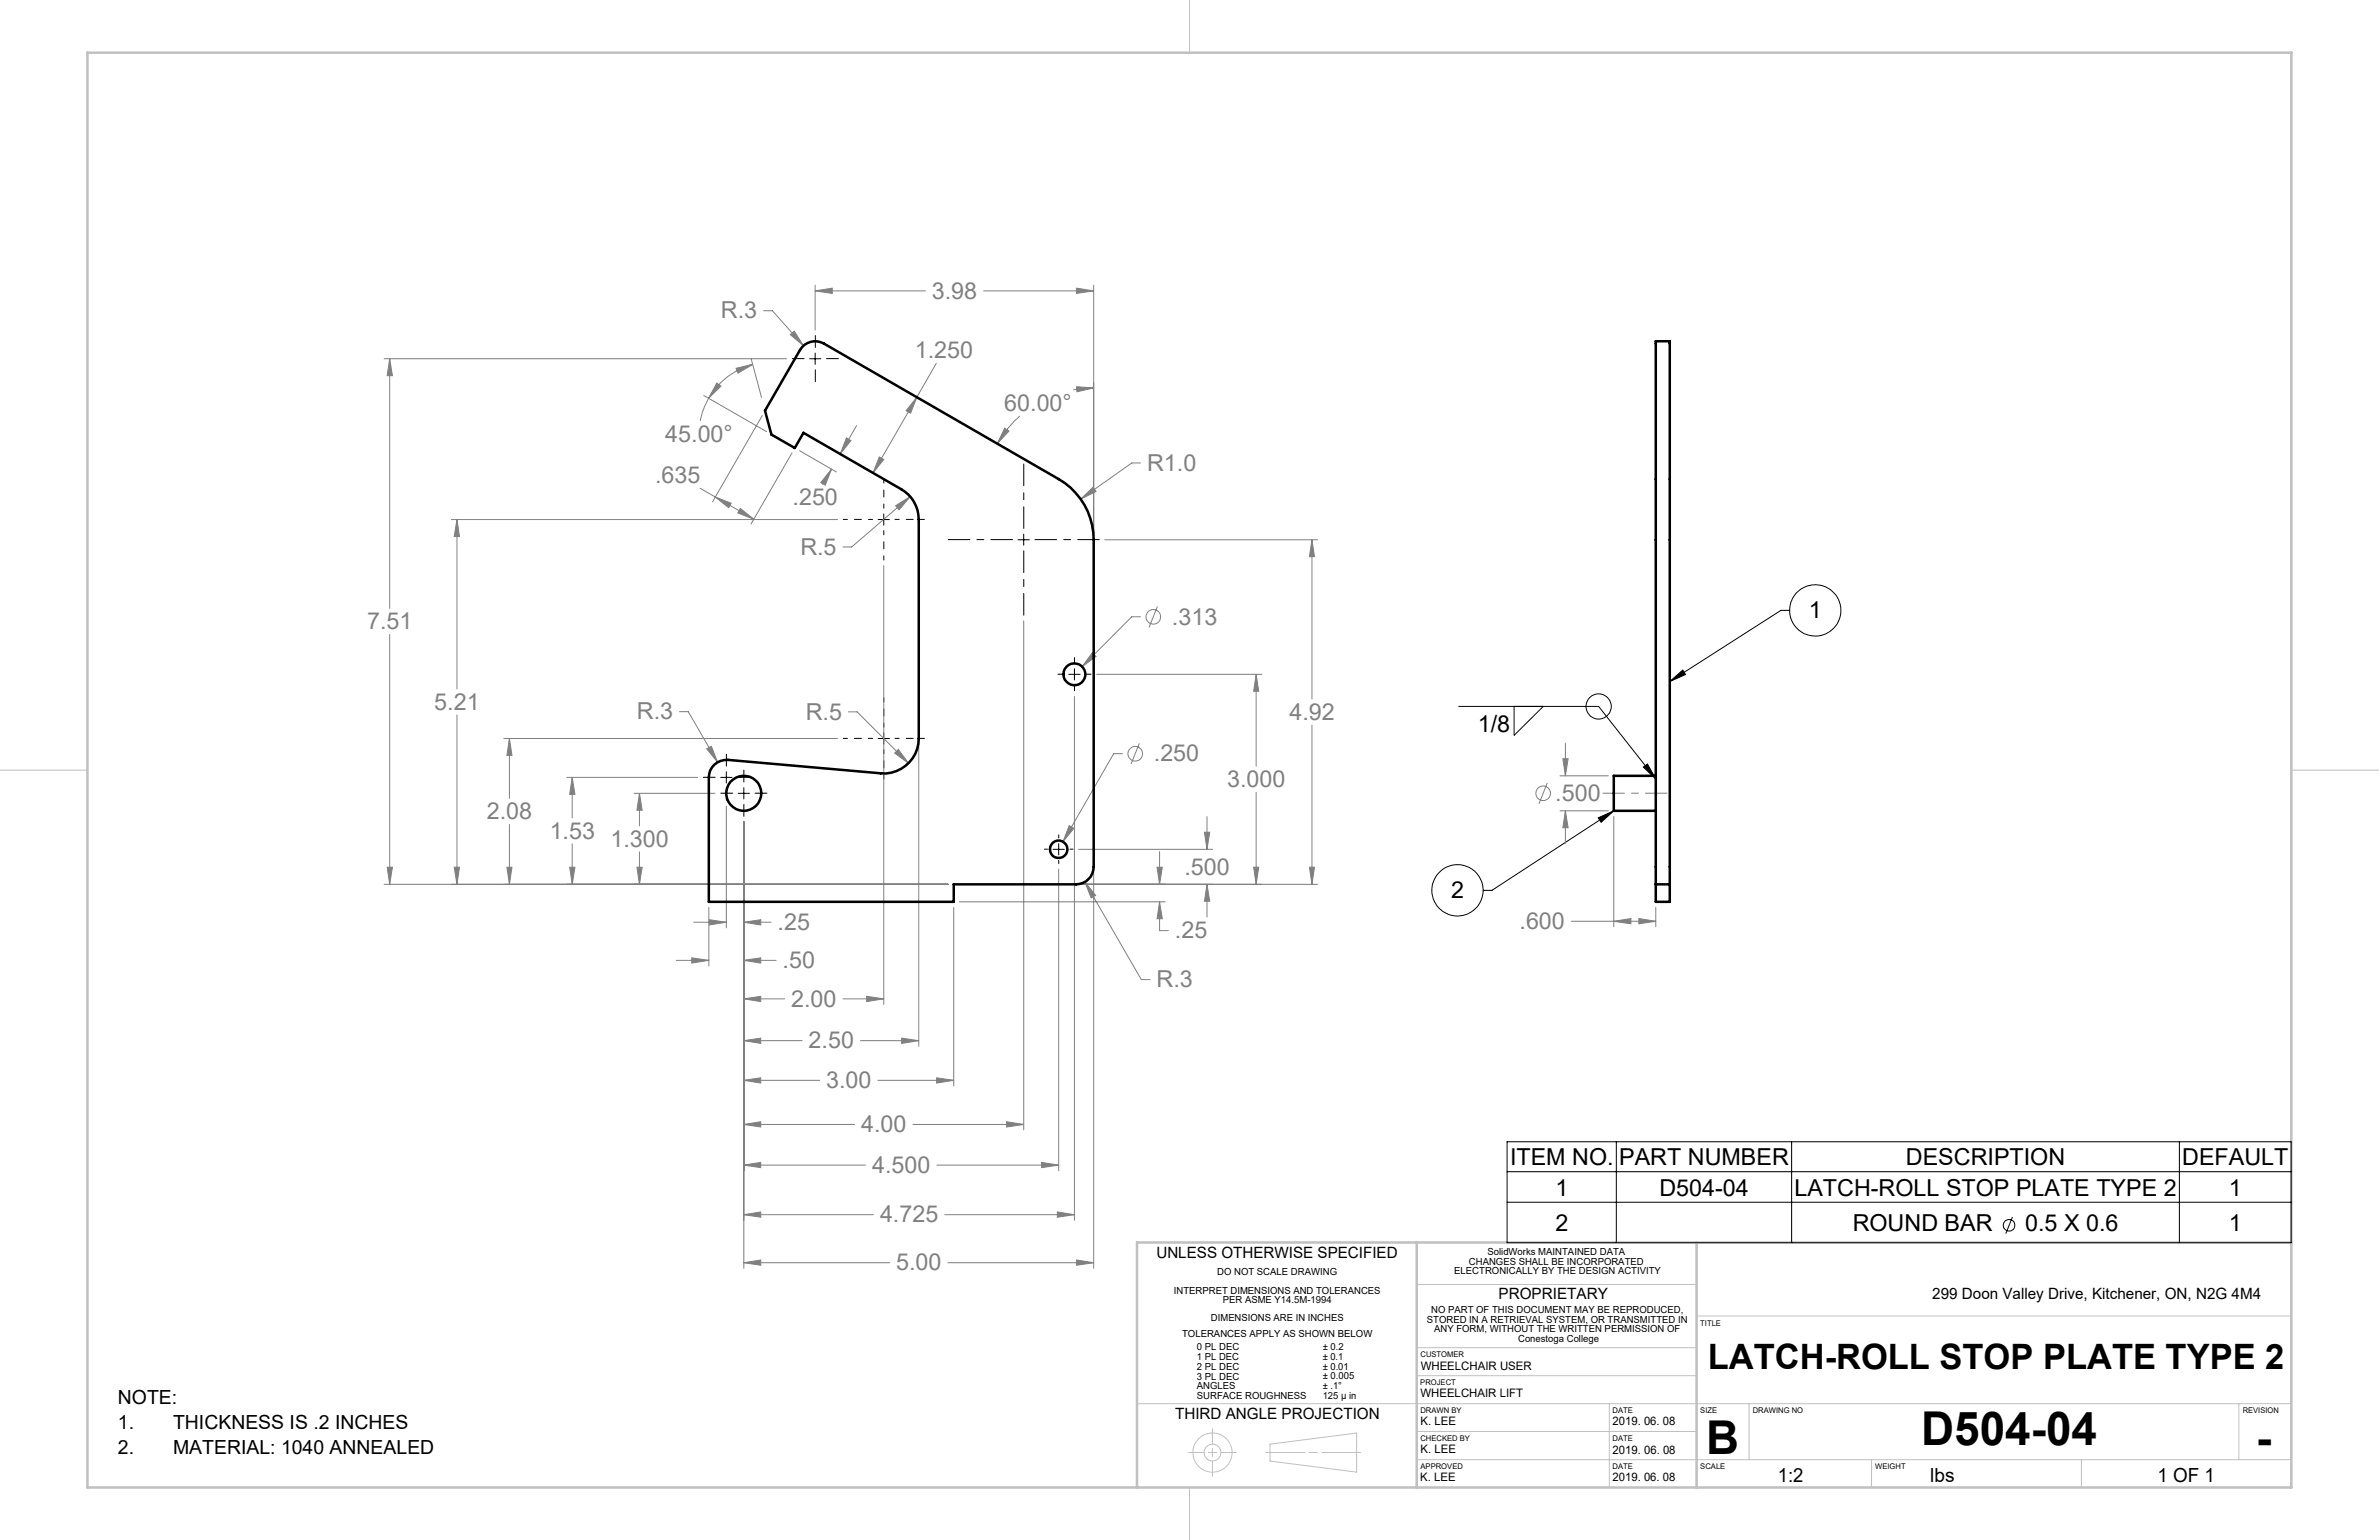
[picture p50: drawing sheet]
<svg xmlns="http://www.w3.org/2000/svg" width="432mm" height="279mm" viewBox="0 0 432 279" stroke-linecap="round" stroke-linejoin="round" font-family="sans-serif">
<defs><g id="words">
<g font-size="8.5">
<text x="309.7" y="263.8">B</text>
<text x="348.7" y="262.3">D504-04</text>
<text x="409.5" y="263.7">-</text>
</g>
<text font-size="6.3" x="310" y="248.4">LATCH-ROLL STOP PLATE TYPE 2</text>
<g font-size="4.2" fill="#808080">
<text x="130.9" y="57.8">R.3</text>
<text x="169.1" y="54.2">3.98</text>
<text x="166" y="65">1.250</text>
<text x="182.3" y="74.5">60.00°</text>
<text x="120.8" y="80.1">45.00°</text>
<text x="118.9" y="87.6">.635</text>
<text x="208.2" y="85.4">R1.0</text>
<text x="143.9" y="91.7">.250</text>
<text x="145.3" y="100.6">R.5</text>
<text x="212.7" y="113.3">.313</text>
<text x="66.6" y="114.2">7.51</text>
<text x="78.8" y="128.7">5.21</text>
<text x="115.6" y="130.5">R.3</text>
<text x="146.3" y="130.6">R.5</text>
<text x="234" y="130.6">4.92</text>
<text x="209.4" y="138.2">.250</text>
<text x="222.7" y="142.8">3.000</text>
<text x="88.4" y="148.6">2.08</text>
<text x="282.3" y="145.3">.500</text>
<text x="99.8" y="152.1">1.53</text>
<text x="110.8" y="153.6">1.300</text>
<text x="215" y="158.7">.500</text>
<text x="141.1" y="168.7">.25</text>
<text x="213.3" y="170.3">.25</text>
<text x="275.8" y="168.5">.600</text>
<text x="142" y="175.7">.50</text>
<text x="209.9" y="179.1">R.3</text>
<text x="143.6" y="182.6">2.00</text>
<text x="146.8" y="190.2">2.50</text>
<text x="150" y="197.4">3.00</text>
<text x="156.3" y="205.4">4.00</text>
<text x="158.3" y="212.8">4.500</text>
<text x="159.7" y="221.8">4.725</text>
<text x="162.7" y="230.5">5.00</text>
</g>
<g font-size="4.2">
<text x="328.3" y="112.1">1</text>
<text x="268.2" y="132.9">1/8</text>
<text x="263.4" y="162.9">2</text>
<text x="274.1" y="211.4">ITEM NO.</text>
<text x="293.9" y="211.4">PART NUMBER</text>
<text x="345.9" y="211.4">DESCRIPTION</text>
<text x="396.1" y="211.4">DEFAULT</text>
<text x="282.3" y="216.9">1</text>
<text x="301.2" y="216.9">D504-04</text>
<text x="325.7" y="216.9">LATCH-ROLL STOP PLATE TYPE 2</text>
<text x="404.5" y="216.9">1</text>
<text x="282.3" y="223.4">2</text>
<text x="336.3" y="223.4">ROUND BAR</text>
<text x="367.6" y="223.4">0.5 X 0.6</text>
<text x="404.5" y="223.4">1</text>
</g>
<g font-size="3.5">
<text x="21.4" y="254.7">NOTE:</text>
<text x="21.4" y="259.2">1.</text>
<text x="21.4" y="263.7">2.</text>
<text x="31.4" y="259.2">THICKNESS IS .2 INCHES</text>
<text x="31.4" y="263.7">MATERIAL: 1040 ANNEALED</text>
<text x="322.7" y="268.9">1:2</text>
<text x="350.4" y="268.9">lbs</text>
<text x="391.6" y="268.9">1 OF 1</text>
</g>
<g font-size="2.8">
<text x="209.9" y="228.2">UNLESS OTHERWISE SPECIFIED</text>
<text x="272" y="235.8">PROPRIETARY</text>
<text x="350.7" y="235.8">299 Doon Valley Drive, Kitchener, ON, N2G 4M4</text>
<text x="213.3" y="257.5">THIRD ANGLE PROJECTION</text>
</g>
<g font-size="2.1">
<text x="257.9" y="248.5">WHEELCHAIR USER</text>
<text x="257.8" y="253.5">WHEELCHAIR LIFT</text>
<text x="257.8" y="263.7">K. LEE</text>
<text x="257.9" y="258.6">K. LEE</text>
<text x="292.7" y="258.6">2019. 06. 08</text>
<text x="292.7" y="263.7">2019. 06. 08</text>
<text x="257.8" y="268.8">K. LEE</text>
<text x="292.7" y="268.7">2019. 06. 08</text>
</g>
<g font-size="1.8">
<text x="270" y="227.7">SolidWorks MAINTAINED DATA</text>
<text x="220.9" y="231.4">DO NOT SCALE DRAWING</text>
<text x="264" y="231.2">ELECTRONICALLY BY THE DESIGN ACTIVITY</text>
<text x="266.6" y="229.4">CHANGES SHALL BE INCORPORATED</text>
<text x="213.1" y="234.7">INTERPRET DIMENSIONS AND TOLERANCES</text>
<text x="219.8" y="239.7">DIMENSIONS ARE IN INCHES</text>
<text x="222" y="236.5">PER ASME Y14.5M-1994</text>
<text x="259" y="240">STORED IN A RETRIEVAL SYSTEM, OR TRANSMITTED IN</text>
<text x="259.8" y="238.2">NO PART OF THIS DOCUMENT MAY BE REPRODUCED,</text>
<text x="214.6" y="242.7">TOLERANCES APPLY AS SHOWN BELOW</text>
<text x="217.3" y="245">0 PL DEC</text>
<text x="240.1" y="245">± 0.2</text>
<text x="260.3" y="241.7">ANY FORM, WITHOUT THE WRITTEN PERMISSION OF</text>
<text x="275.6" y="243.5">Conestoga College</text>
<text x="217.3" y="246.8">1 PL DEC</text>
<text x="217.3" y="248.5">2 PL DEC</text>
<text x="217.3" y="250.3">3 PL DEC</text>
<text x="240.1" y="246.7">± 0.1</text>
<text x="240.1" y="248.5">± 0.01</text>
<text x="240.1" y="250.3">± 0.005</text>
<text x="217.3" y="252">ANGLES</text>
<text x="217.3" y="253.8">SURFACE ROUGHNESS</text>
<text x="240.1" y="252">± .1°</text>
<text x="240.1" y="253.8">125 µ in</text>
</g>
<g font-size="1.4">
<text x="308.6" y="240.5">TITLE</text>
<text x="257.8" y="251.3">PROJECT</text>
<text x="257.8" y="246.2">CUSTOMER</text>
<text x="257.8" y="256.4">DRAWN BY</text>
<text x="292.7" y="256.3">DATE</text>
<text x="308.6" y="256.4">SIZE</text>
<text x="318.1" y="256.4">DRAWING NO</text>
<text x="407.1" y="256.3">REVISION</text>
<text x="257.8" y="261.5">CHECKED BY</text>
<text x="292.7" y="261.5">DATE</text>
<text x="257.8" y="266.5">APPROVED</text>
<text x="292.7" y="266.5">DATE</text>
<text x="308.6" y="266.5">SCALE</text>
<text x="340.4" y="266.5">WEIGHT</text>
</g>
</g></defs>
<g fill="none" stroke="#c0c0c0" stroke-width=".18">
<path d="M215.9 0v9.6M0 139.7h15.9M415.9 139.7h15.9M206.4 225.4v44.5M257.1 233h50.8M257.1 225.4v44.5M307.9 238.8h108M307.9 225.4v44.5M206.4 254.7h209.5M220.1 259.2v2.8M257.1 249.6h50.8M257.1 244.5h50.8"/>
<path d="M257.1 259.7h50.8M292.1 254.7v15.2M317.5 254.7v10.1M406.4 254.7v10.1M215.8 263.5h2.7M215.9 269.9v9.5M219.3 263.5h1.5M220.1 262.8v1.5M220.1 265.1v2.8M221.6 263.5h2.8M229.7 263.5h7.2M230.5 262l15.7-2v7.1l-15.7-2z"/>
<path d="M237.6 263.5h1.5M239.9 263.5h7.1M257.1 264.8h158.8M339.7 264.8v5.1M377.8 264.8v5.1"/>
<circle cx="220.1" cy="263.5" r="3.6"/>
<circle cx="220.1" cy="263.6" r="1.53"/>
</g>
<path d="M15.9 9.6h400v260.3h-400zM257.1 225.4v44.5M307.9 225.4v44.5M415.9 225.4h-209.5v44.5" fill="none" stroke="#c0c0c0" stroke-width=".46"/>
<g fill="none" stroke="#808080" stroke-width=".18">
<path d="M138.6 56.4h1.6l5.6 6.3M148 52.8l3.1-.5v.9zM148 51.8v8.1M148 52.8h20M178.5 52.8h20M195.4 52.3l3.1 .5-3.1 .4zM198.5 51.8v45.1M69.7 65.1h73.1M70.7 65.1l.5 3.1h-.9zM70.7 65.1v45.3M127.7 71.8l11.4 6.5M128.6 72.2a14.5 14.5 0 0 0-1.5 4.2"/>
<path d="M130.1 69.5l.7 .6-2.2 2.1zM133.6 66.8l3-.7-2.7 1.6zM136.3 65.1l1.9 7M136.6 66.1a13 13 0 0 0-8 6.1M138.4 75.4l-9.1 15.7M143.4 60.7l.7-.6 1.7 2.6zM153.6 79.4l.8 .5-1.9 2.5zM155.5 77.2l-3 5.2M166.4 72.1l-1.1 2.9-.8-.5zM166.4 72.1l-7.9 13.7M169.9 65.9l-3.5 6.2M182.4 77.7l.7 .5-2.1 2.3z"/>
<path d="M185.1 75.5a20.1 20.1 0 0 0-4.1 5M195.4 70.2l3.1 .2-3 .7zM198.5 70.4l-3.7 .3M81.9 94.3h70.1M82.9 94.3l.5 3h-1zM82.9 94.3v30.7M127.1 88.6l9.7 5.6M129.8 90.2l2.9 1.1-.4 .8zM134.4 92.3l2.4 1.9-2.9-1.1zM143.8 82.2l-7.5 12.9M145.1 81.8l6.7 3.8M150.9 85.1l-1.1 2.9-.8-.4z"/>
<path d="M150.9 85.1l-1.6 2.8M159.6 82.9l.8 .5-1.9 2.4zM162.6 91.8l2.6-1.7-2 2.4zM165.2 90.1l-10.6 9.1h-1.6M196.1 90.6l2.3-2.2 .5 .8zM200.5 97.9h38.6M207 84h-1.6l-9.3 6.6M238.1 97.9l.5 3.1h-.9zM238.1 97.9v28.9M70.7 115.1v45.3M160.4 102.6v79.6M185.8 112.6v92.4"/>
<path d="M198.3 118.4l.6 .7-2.5 1.8zM207 111.9h-1.6l-9 9M210.1 110l-1.5 3.8M82.9 129.7v30.7M91.4 134h60.6M92.5 134l.4 3.1h-.9zM92.5 134v10.9M123.3 129.1h1.6l5.3 9.2M128.3 135.9l.8-.5 1.1 2.9zM154 129.2h1.6l9.3 9.3M162.4 136.6l.7-.6 1.8 2.5zM166.8 135v54.8"/>
<path d="M195 126.4v95M199 122.3h30M203.7 136.7h-1.6l-9.2 16M206.8 134.9l-1.5 3.7M228 122.3l.5 3.1h-1zM228 122.3v16.7M238.1 131.6v28.8M283.7 137.7h.9l-.5 3.1zM284.1 134.8v6M70.3 157.3h.9l-.5 3.1zM82.4 157.3h1l-.5 3.1zM92 157.3h.9l-.4 3.1z"/>
<path d="M92.5 149.6v10.8M102.9 141h23.7M103.4 157.3h1l-.5 3.1zM103.9 141l.5 3.1h-1zM103.9 141v7.4M103.9 153.1v7.3M115.1 143.9h14.7M115.6 157.3h1l-.5 3.1zM116.1 143.9l.5 3.1h-1zM116.1 143.9v5.9M116.1 154.6v5.8M131.8 146.3v22"/>
<path d="M135 149.1v81M192.2 157.7v54.7M194.1 149.8l.8 .5-2 2.4zM195.8 154.1h24.3M198.5 158.3v71.8M210 157.3h1l-.5 3.1zM210.5 154.5v5.9M218.6 151h1l-.5 3.1zM219.1 148.2v5.9M227.5 157.3h1l-.5 3.1zM228 143.8v16.6M237.7 157.3h.9l-.5 3.1z"/>
<path d="M280.8 142l-1.5 3.8M283.1 140.8h8.8M283.1 147.1h8.8M284.1 147.1l.5 3.1h-.9zM284.1 147.1v5.9M292.9 148.1v20M69.7 160.4h102.4M122.7 174.2h6M125.6 173.8l3.1 .4-3.1 .5zM125.9 167.3h5.9M128.7 164.6v10.7M128.7 166.9l3.1 .4-3.1 .5z"/>
<path d="M135 167.3l3.1-.4v.9zM135 174.2l3.1-.4v.9zM135 167.3h4.9M135 174.2h5.9M173.1 164.6v32.4M174.1 163.6h37.4M196.4 160.4h42.7M196.9 160l2 2.5-.9 .4zM196.9 160l10.3 17.7h1.5M210.5 163.6l.5 3.1h-1zM210.5 163.6v5.2h1.6M219.1 160.4l.5 3.1h-1z"/>
<path d="M219.1 160.4v6M285.2 167.1h15.3M292.9 167.1l3.1-.4v.9zM297.5 166.7l3 .4-3 .5zM300.5 164.6v3.5M135 181.2l3.1-.4v.9zM135 188.8l3.1-.5v1zM135 196l3.1-.5v1zM135 181.2h7.4M135 188.8h10.6M135 196h13.8M153 181.2h7.4"/>
<path d="M156.2 188.8h10.6M157.3 180.8l3.1 .4-3.1 .5zM159.3 196h13.8M163.7 188.3l3.1 .5-3.1 .5zM170 195.5l3.1 .5-3.1 .5zM135 204l3.1-.5v1zM135 211.4l3.1-.5v.9zM135 204h20.1M135 211.4h22.1M165.7 204h20.1M170 211.4h22.2M182.7 203.5l3.1 .5-3.1 .5z"/>
<path d="M189.1 210.9l3.1 .5-3.1 .4zM191.9 219.9l3.1 .5-3.1 .4zM135 220.4l3.1-.5v.9zM135 229.1l3.1-.5v1zM135 220.4h23.5M135 229.1h26.5M171.5 220.4h23.5M172 229.1h26.5M195.4 228.6l3.1 .5-3.1 .5z"/>
<circle cx="209.3" cy="111.9" r="1.32"/>
<circle cx="206" cy="136.8" r="1.32"/>
<circle cx="280.1" cy="143.9" r="1.32"/>
</g>
<g fill="none" stroke="#000" stroke-width=".18">
<path d="M147 65.1h2M148 64.1v2M159.4 94.3h2M160.4 93.2v2.1M184.8 97.9h2M185.8 96.9v2M324.8 110.7h-1.5l-20.2 12.9M159.4 134h2M160.4 133v2M194 122.3h2M195 121.3v2.1M264.8 128.2h25.4l10.3 13.1"/>
<path d="M274.8 128.2v5.2l5.3-5.2M298.3 139.2l.7-.6 1.5 2.7zM303.1 123.6l2.3-2 .5 .8zM130.8 141h2.1M131.8 140v2.1M134 143.9h2M135 142.9v2.1M191.1 154.1h2.1M192.2 153.1v2M290.1 148.4l2.8-1.3-2.3 2.1zM292.9 147.1l-22.1 14.4h-1.6M273.5 207.2h142.4v18.3h-142.4z"/>
<path d="M273.5 218.1h142.4M273.5 212.6h142.4M293.4 207.2v18.3M325.2 207.2v18.3M395.6 207.2v18.3M365.3 220.8l-1.2 3"/>
<circle cx="329.5" cy="110.8" r="4.7"/>
<circle cx="290.2" cy="128.2" r="2.29"/>
<circle cx="264.5" cy="161.5" r="4.7"/>
<circle cx="364.7" cy="222.3" r="1.04"/>
</g>
<g fill="none" stroke="#000" stroke-width=".18" stroke-dasharray="15.2 1.3 1.3 1.3">
<path d="M146 65.1h-2.2M148 63v-2.1M148 67.1v2.2M150 65.1h2.2M131.8 139v-2.2M193 122.3h-1M195 120.3v-1M195 124.4v.9M197.1 122.3h.9M129.8 141h-2.1M131.8 143.1v2.1M133 143.9h-2.2"/>
<path d="M133.9 141h2.1M135 141.9v-2.2M135 145.9v2.2M137 143.9h2.2M190.1 154.1h-.5M192.2 152v-.5M192.2 156.1v.6M194.2 154.1h.6"/>
</g>
<path d="M158.4 94.2h-5.3M160.4 92.2v-5.3M160.4 96.3v5.3M162.4 94.2h5.4M158.4 134h-5.3M160.4 131.9v-5.3M160.4 136v5.3M162.4 134h5.4" fill="none" stroke="#000" stroke-width=".18" stroke-dasharray="15.2 1.3 1.3 1.3" stroke-dashoffset="14.5"/>
<path d="M183.8 97.9h-11.7M185.8 95.9v-11.7M185.8 99.9v11.7M187.8 97.9h11.7" fill="none" stroke="#000" stroke-width=".18" stroke-dasharray="15.2 1.3 1.3 1.3" stroke-dashoffset="11.3"/>
<path d="M290.9 143.9h11.7" fill="none" stroke="#808080" stroke-width=".18" stroke-dasharray="15.2 1.3 1.3 1.3" stroke-dashoffset="11.3"/>
<path d="M303.1 123.6l2.3-2 .5 .8zM290.1 148.4l2.8-1.3-2.3 2.1zM298.3 139.2l.7-.6 1.5 2.7z" fill="#000"/>
<path d="M128.7 166.9l3.1 .4-3.1 .5zM135 167.3l3.1-.4v.9zM135 174.2l3.1-.4v.9zM125.6 173.8l3.1 .4-3.1 .5zM135 181.2l3.1-.4v.9zM157.3 180.8l3.1 .4-3.1 .5zM135 188.8l3.1-.5v1zM163.7 188.3l3.1 .5-3.1 .5zM135 196l3.1-.5v1zM170 195.5l3.1 .5-3.1 .5zM135 204l3.1-.5v1zM182.7 203.5l3.1 .5-3.1 .5zM135 211.4l3.1-.5v.9zM189.1 210.9l3.1 .5-3.1 .4zM135 220.4l3.1-.5v.9zM191.9 219.9l3.1 .5-3.1 .4zM135 229.1l3.1-.5v1zM195.4 228.6l3.1 .5-3.1 .5zM195.4 52.3l3.1 .5-3.1 .4zM148 52.8l3.1-.5v.9zM210.5 163.6l.5 3.1h-1zM210 157.3h1l-.5 3.1zM219.1 160.4l.5 3.1h-1zM218.6 151h1l-.5 3.1zM227.5 157.3h1l-.5 3.1zM228 122.3l.5 3.1h-1zM237.7 157.3h.9l-.5 3.1zM238.1 97.9l.5 3.1h-.9zM115.6 157.3h1l-.5 3.1zM116.1 143.9l.5 3.1h-1zM103.4 157.3h1l-.5 3.1zM103.9 141l.5 3.1h-1zM92 157.3h.9l-.4 3.1zM92.5 134l.4 3.1h-.9zM82.4 157.3h1l-.5 3.1zM82.9 94.3l.5 3h-1zM70.3 157.3h.9l-.5 3.1zM70.7 65.1l.5 3.1h-.9zM159.6 82.9l.8 .5-1.9 2.4zM166.4 72.1l-1.1 2.9-.8-.5zM150.9 85.1l-1.1 2.9-.8-.4zM153.6 79.4l.8 .5-1.9 2.5zM129.8 90.2l2.9 1.1-.4 .8zM134.4 92.3l2.4 1.9-2.9-1.1zM133.6 66.8l3-.7-2.7 1.6zM130.1 69.5l.7 .6-2.2 2.1zM198.3 118.4l-1.9 2.5 2.5-1.8zM194.1 149.8l-1.2 2.9 2-2.4zM143.4 60.7l2.4 2-1.7-2.6zM196.1 90.6l2.8-1.4-.5-.8zM162.6 91.8l.6 .7 2-2.4zM163.1 136l-.7 .6 2.5 1.9zM128.3 135.9l1.9 2.4-1.1-2.9zM196.9 160l1.1 2.9 .9-.4zM195.4 70.2l3.1 .2-3 .7zM182.4 77.7l.7 .5-2.1 2.3zM292.9 167.1l3.1-.4v.9zM297.5 166.7l3 .4-3 .5zM283.7 137.7h.9l-.5 3.1zM284.1 147.1l.5 3.1h-.9z" fill="#808080"/>
<g fill="none" stroke="#000" stroke-width=".46">
<path d="M145.6 63a3.2 3.2 0 0 1 3.9-.7l42.7 24.6a12.7 12.7 0 0 1 6.3 11v59.4a3.3 3.3 0 0 1-3.2 3.1h-22.2v3.2h-44.4v-22.6a3.2 3.2 0 0 1 3.4-3.1l27.7 2.4a6.4 6.4 0 0 0 7-6.3v-39.7a6.3 6.3 0 0 0-3.2-5.5l-17.8-10.3-1.5 2.8-4.3-2.5-1.1-4.3zM300.5 140.8h-7.6v6.3h7.6M300.5 160.4v-98.5h2.6v98.5M300.5 160.4h2.6M300.5 160.4v3.2h2.6v-3.2"/>
<circle cx="195" cy="122.3" r="1.98"/>
<circle cx="135" cy="143.9" r="3.2"/>
<circle cx="192.2" cy="154.1" r="1.58"/>
</g>
<use href="#words"/>
</svg>
